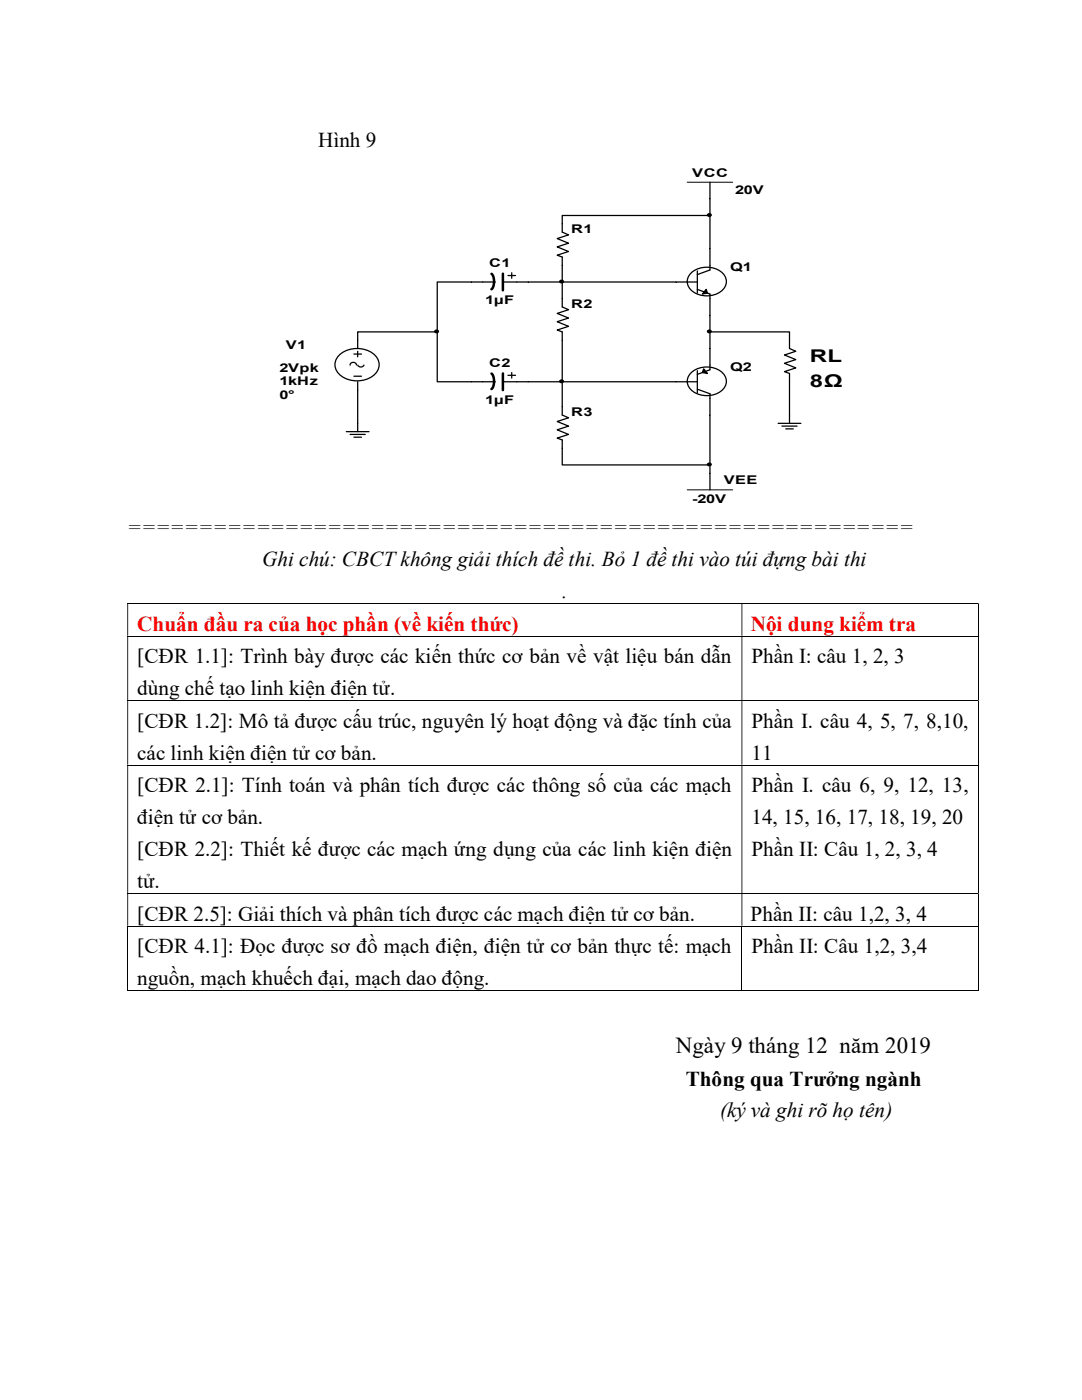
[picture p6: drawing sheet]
<svg xmlns="http://www.w3.org/2000/svg" width="216mm" height="279mm" viewBox="0 0 216 279" stroke-linecap="round" stroke-linejoin="round" font-family="sans-serif">
<defs><g id="words">
<text font-size="4.6" x="134.9" y="210.1">Ngày 9 tháng 12 năm 2019</text>
<g font-size="4.2">
<text x="63.5" y="29.3">Hình 9</text>
<text x="25.4" y="106.6">=======================================================</text>
<text x="52.3" y="113">Ghi chú: CBCT không giải thích đề thi. Bỏ 1 đề thi vào túi đựng bài thi</text>
<text x="112.2" y="119.3">.</text>
<text x="27.4" y="132.4">[CĐR 1.1]: Trình bày được các kiến thức cơ bản về vật liệu bán dẫn</text>
<text x="149.9" y="132.4">Phần I: câu 1, 2, 3</text>
<text x="27.4" y="138.7">dùng chế tạo linh kiện điện tử.</text>
<text x="27.4" y="145.2">[CĐR 1.2]: Mô tả được cấu trúc, nguyên lý hoạt động và đặc tính của</text>
<text x="149.9" y="145.2">Phần I. câu 4, 5, 7, 8,10,</text>
<text x="27.4" y="151.6">các linh kiện điện tử cơ bản.</text>
<text x="149.9" y="151.6">11</text>
<text x="27.4" y="158.2">[CĐR 2.1]: Tính toán và phân tích được các thông số của các mạch</text>
<text x="149.9" y="158.2">Phần I. câu 6, 9, 12, 13,</text>
<text x="27.4" y="164.5">điện tử cơ bản.</text>
<text x="149.9" y="164.5">14, 15, 16, 17, 18, 19, 20</text>
<text x="27.4" y="170.9">[CĐR 2.2]: Thiết kế được các mạch ứng dụng của các linh kiện điện</text>
<text x="149.9" y="170.9">Phần II: Câu 1, 2, 3, 4</text>
<text x="27.4" y="177.2">tử.</text>
<text x="27.4" y="183.7">[CĐR 2.5]: Giải thích và phân tích được các mạch điện tử cơ bản.</text>
<text x="149.8" y="183.7">Phần II: câu 1,2, 3, 4</text>
<text x="27.4" y="190.2">[CĐR 4.1]: Đọc được sơ đồ mạch điện, điện tử cơ bản thực tế: mạch</text>
<text x="149.9" y="190.2">Phần II: Câu 1,2, 3,4</text>
<text x="27.4" y="196.6">nguồn, mạch khuếch đại, mạch dao động.</text>
<text x="136.8" y="216.7">Thông qua Trưởng ngành</text>
<text x="143.7" y="222.9">(ký và ghi rõ họ tên)</text>
</g>
<g font-size="4.2" fill="#f00">
<text x="27.4" y="125.9">Chuẩn đầu ra của học phần (về kiến thức)</text>
<text x="149.8" y="125.9">Nội dung kiểm tra</text>
</g>
<g font-size="3.5">
<text x="161.6" y="72.3">RL</text>
<text x="161.6" y="77.3">8Ω</text>
</g>
<g font-size="2.4">
<text x="138.1" y="35.3">VCC</text>
<text x="146.7" y="38.8">20V</text>
<text x="114" y="46.5">R1</text>
<text x="97.6" y="53.3">C1</text>
<text x="145.7" y="54.1">Q1</text>
<text x="96.8" y="60.7">1µF</text>
<text x="114" y="61.4">R2</text>
<text x="57" y="69.6">V1</text>
<text x="55.8" y="74.2">2Vpk</text>
<text x="55.8" y="76.9">1kHz</text>
<text x="97.6" y="73.2">C2</text>
<text x="145.7" y="74">Q2</text>
<text x="55.8" y="79.7">0°</text>
<text x="96.8" y="80.6">1µF</text>
<text x="114" y="83">R3</text>
<text x="138.1" y="100.3">-20V</text>
<text x="144.4" y="96.6">VEE</text>
</g>
</g></defs>
<g fill="none" stroke="#000" stroke-width=".2">
<path d="M137.1 36.4h9.1M137.1 97.8h9.1M25.4 120.4h169.8M25.4 127h169.8M25.4 139.8h169.8M195.3 120.5v6.4M195.3 127v12.7M195.3 139.9v12.7M25.4 152.7h169.8M195.3 152.8v25.4M25.4 178.3h169.8M195.3 178.4v6.3"/>
<path d="M25.4 184.8h169.8M25.4 197.7h122.6M25.5 184.9v12.9M148 184.9v12.9M148.1 197.7h47.1M195.3 184.9v12.9"/>
</g>
<g fill="#000">
<path d="M195.2 120.4h.2v.1h-.2zM25.4 120.5h.2v6.4h-.2zM148 120.5h.1v6.4h-.1z" fill-rule="evenodd"/>
<path d="M195.2 126.9h.2v.1h-.2zM25.4 127h.2v12.7h-.2zM148 127h.1v12.7h-.1z" fill-rule="evenodd"/>
<path d="M195.2 139.7h.2v.2h-.2zM25.4 139.9h.2v12.7h-.2zM148 139.9h.1v12.7h-.1z" fill-rule="evenodd"/>
<path d="M195.2 152.6h.2v.2h-.2zM25.4 152.8h.2v25.4h-.2zM148 152.8h.1v25.4h-.1z" fill-rule="evenodd"/>
<path d="M195.2 178.2h.2v.2h-.2zM25.4 178.4h.2v6.3h-.2zM148 178.4h.1v6.3h-.1z" fill-rule="evenodd"/>
</g>
<path d="M195.2 184.7h.2v.2h-.2zM195.2 197.6h.2v.2h-.2z" fill="#000"/>
<g fill="none" stroke="#000" stroke-width=".25">
<path d="M141.7 36.4v17.5l-2.6 .9M98.8 56.3h-11.6v9.9M100.3 56.3h38.8M101.4 55h1.5M102.1 54.4v1.1M137.8 54.6a4.7 4.7 0 0 1 6.8 .5 2.65 2.65 0 0 1-2 3.7 4.5 4.5 0 0 1-5.2-1.5 2.22 2.22 0 0 1 .4-2.7zM139.1 54.1v4.4M139.1 57.8l2.6 .9v15.1l-2.6 .9M141.7 43h-29.5v3.3l1.2 .6-2.2 .7 2.2 .9-2.2 .8 2.2 .9-2.2 .7 1 .4v10l1.2 .5-2.2 .7 2.2 1-2.2 .7 2.2 .9-2.2 .8 1 .3v16.6l1.2 .6-2.2 .7 2.2 .9-2.2 .8 2.2 .9-2.2 .7 1 .4v5h29.5M67.6 71a5.3 5.3 0 0 1 7.7 .5 2.76 2.76 0 0 1-1.6 4 5.3 5.3 0 0 1-6.5-1.5 2.5 2.5 0 0 1 .4-3zM70.6 70.7h1.5M70.6 75.1h1.5"/>
<path d="M71.1 72.8a.63 .63 0 0 0-.6-.5 .63 .63 0 0 0-.6 .6M71.4 70.1v1.1M71.4 76.2v9.9M72.6 72.8a.69 .69 0 0 1-.6 .4 .69 .69 0 0 1-.6-.3M87.2 66.2v10h11.6M87.2 66.2h-15.8v3.4M100.3 76.2h38.8M101.4 74.9h1.5M102.1 74.3v1.2M137.8 74.5a4.7 4.7 0 0 1 6.8 .5 2.65 2.65 0 0 1-2 3.7 4.5 4.5 0 0 1-5.2-1.5 2.22 2.22 0 0 1 .4-2.7zM139.1 74v4.4M139.1 77.7l2.6 .9v19.2"/>
<path d="M141.7 66.2h15.8v3.4l1.3 .5-2.3 .7 2.3 1-2.3 .7 2.3 .9-2.3 .8 1 .3v10M69.1 86.1h4.5M69.9 86.7h3M70.6 87.3h1.5M155.3 84.5h4.5M156 85h3M156.8 85.6h1.5"/>
</g>
<g fill="#000" stroke="#000" stroke-width=".25">
<path d="M140.9 57.8l.3 .7-1 .2zM140.4 73.6l.8 .9-1-.2z"/>
<circle cx="112.1" cy="56.2" r=".33"/>
<circle cx="141.6" cy="42.9" r=".33"/>
<circle cx="87.2" cy="66.1" r=".33"/>
<circle cx="112.1" cy="76.1" r=".33"/>
<circle cx="141.6" cy="66.1" r=".33"/>
<circle cx="141.6" cy="92.7" r=".33"/>
</g>
<path d="M98.1 54.7a2.57 2.57 0 0 1 0 3M100.3 54.6v3.3M98.1 74.6a2.57 2.57 0 0 1 0 3M100.3 74.5v3.4" fill="none" stroke="#000" stroke-width=".5"/>
<g fill="#fff">
<path d="M128 203.5h64.7v30h-64.7z"/>
<path d="M127.9 203.4h65v30.2h-65zM128 203.6l.1-.1v30l-.1-.2h64.7l-.1 .2v-30l.1 .1z"/>
</g>
<use href="#words"/>
</svg>
